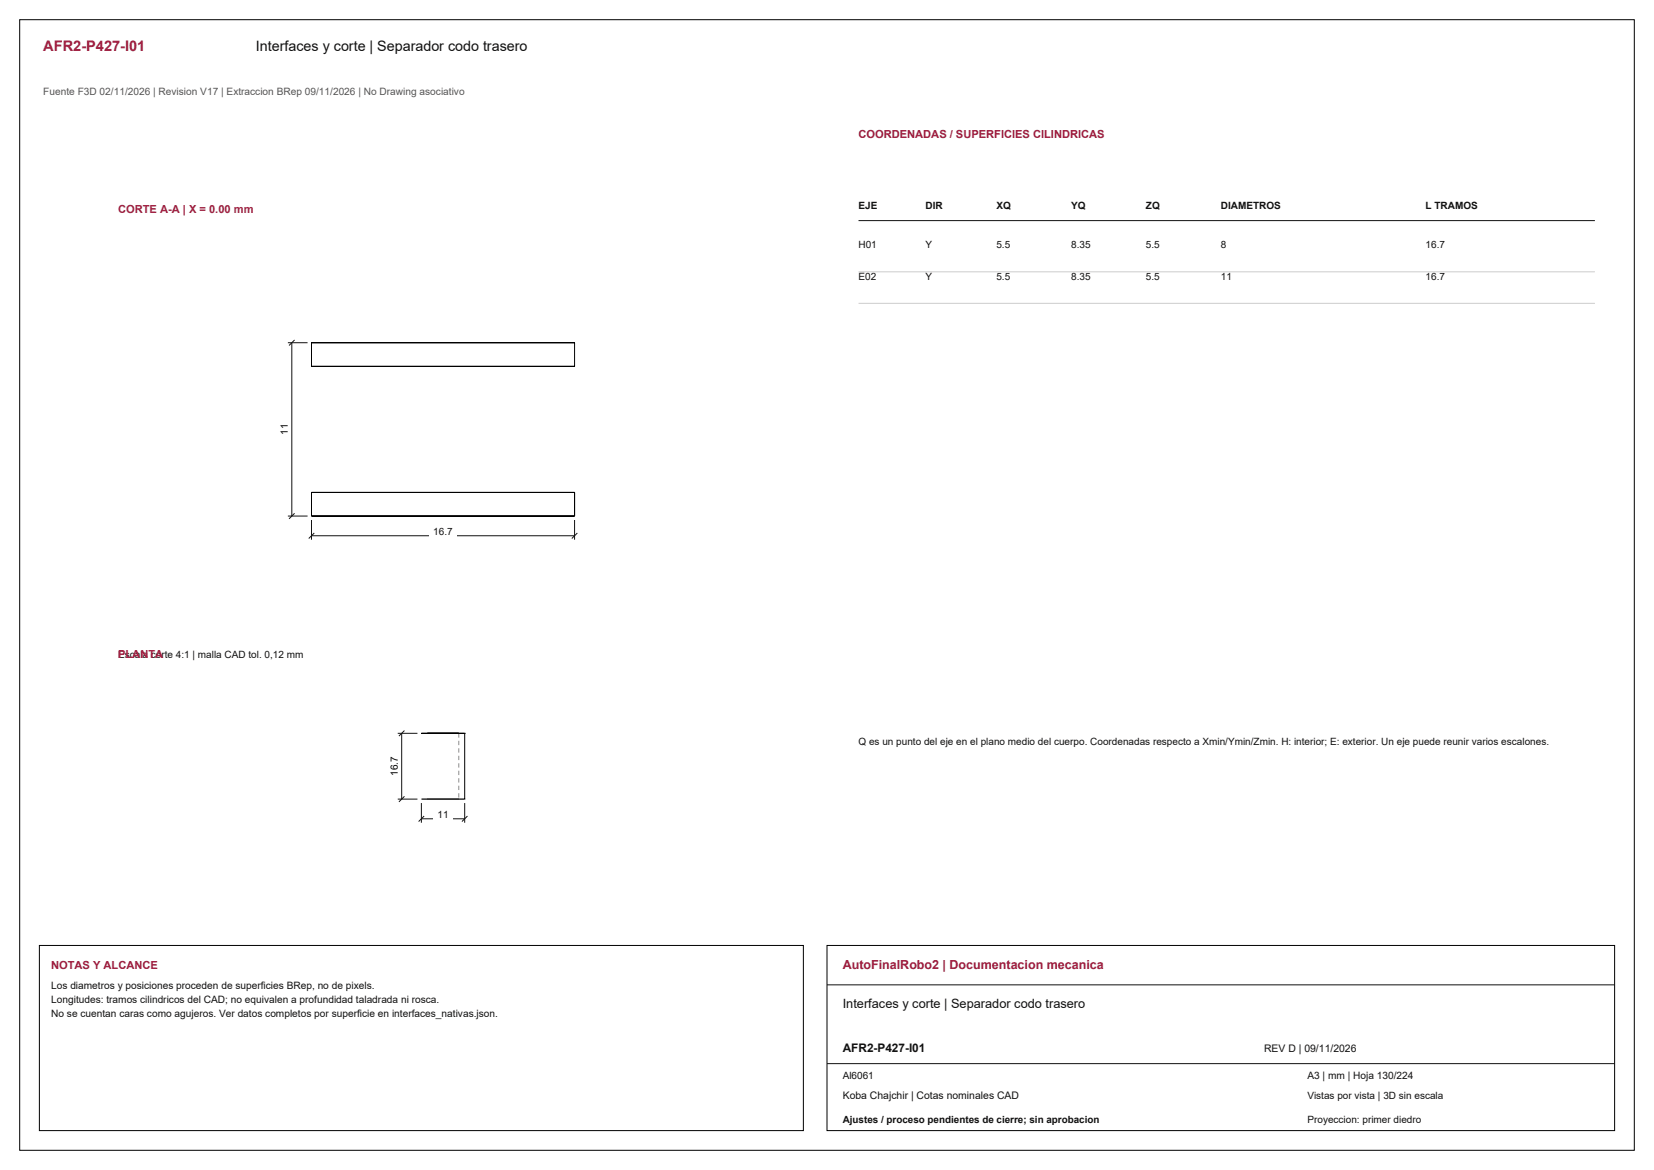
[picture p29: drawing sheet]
<svg xmlns="http://www.w3.org/2000/svg" width="420mm" height="297mm" viewBox="0 0 420 297" stroke-linecap="round" stroke-linejoin="round" font-family="sans-serif">
<defs><g id="words">
<text font-size="3.7" fill="#981b39" x="11" y="13">AFR2-P427-I01</text>
<text font-size="3.6" fill="#111" x="65" y="13">Interfaces y corte | Separador codo trasero</text>
<text font-size="3.2" fill="#981b39" x="214" y="246">AutoFinalRobo2 | Documentacion mecanica</text>
<text font-size="3.2" fill="#111" x="214" y="256">Interfaces y corte | Separador codo trasero</text>
<text font-size="3" fill="#111" x="214" y="267">AFR2-P427-I01</text>
<g font-size="2.8" fill="#981b39">
<text x="218" y="35">COORDENADAS / SUPERFICIES CILINDRICAS</text>
<text x="13" y="246">NOTAS Y ALCANCE</text>
</g>
<g font-size="2.8" fill="#a91843">
<text x="30" y="54">CORTE A-A | X = 0.00 mm</text>
<text x="30" y="167">PLANTA</text>
</g>
<text font-size="2.6" fill="#555" x="11" y="24">Fuente F3D 02/11/2026 | Revision V17 | Extraccion BRep 09/11/2026 | No Drawing asociativo</text>
<g font-size="2.6" fill="#111">
<text x="13" y="251">Los diametros y posiciones proceden de superficies BRep, no de pixels.</text>
<text x="13" y="254.6">Longitudes: tramos cilindricos del CAD; no equivalen a profundidad taladrada ni rosca.</text>
<text x="13" y="258.2">No se cuentan caras como agujeros. Ver datos completos por superficie en interfaces_nativas.json.</text>
<text x="321" y="267">REV D | 09/11/2026</text>
<text x="332" y="274">A3 | mm | Hoja 130/224</text>
<text x="214" y="279">Koba Chajchir | Cotas nominales CAD</text>
</g>
<g font-size="2.5" fill="#111">
<text x="218" y="53">EJE</text>
<text x="235" y="53">DIR</text>
<text x="253" y="53">XQ</text>
<text x="272" y="53">YQ</text>
<text x="291" y="53">ZQ</text>
<text x="310" y="53">DIAMETROS</text>
<text x="362" y="53">L TRAMOS</text>
<text x="218" y="63">H01</text>
<text x="235" y="63">Y</text>
<text x="253" y="63">5.5</text>
<text x="272" y="63">8.35</text>
<text x="291" y="63">5.5</text>
<text x="310" y="63">8</text>
<text x="362" y="63">16.7</text>
<text x="218" y="71">E02</text>
<text x="235" y="71">Y</text>
<text x="253" y="71">5.5</text>
<text x="272" y="71">8.35</text>
<text x="291" y="71">5.5</text>
<text x="310" y="71">11</text>
<text x="362" y="71">16.7</text>
<text x="110" y="135.8">16.7</text>
<text x="30" y="167">Escala corte 4:1 | malla CAD tol. 0,12 mm</text>
<text x="218" y="189">Q es un punto del eje en el plano medio del cuerpo. Coordenadas respecto a Xmin/Ymin/Zmin. H: interior; E: exterior. Un eje puede reunir varios escalones.</text>
<text x="111.1" y="207.6">11</text>
<text x="214" y="274">Al6061</text>
<text x="332" y="279">Vistas por vista | 3D sin escala</text>
<text x="214" y="285">Ajustes / proceso pendientes de cierre; sin aprobacion</text>
<text x="332" y="285">Proyeccion: primer diedro</text>
</g>
<g font-size="2.5">
<text x="73.1" y="110.4" transform="rotate(-90 73.1 110.4)">11</text>
<text x="101" y="197" transform="rotate(-90 101 197)">16.7</text>
</g>
</g></defs>
<path d="M5 5h410v287h-410zM79.1 87h66.8v6h-66.8zM79.1 125h66.8v6h-66.8z" fill="none" stroke="#000" stroke-width=".25"/>
<path d="M79.1 132v5M79.1 136h66.8M79.8 135.3l-1.4 1.4M145.9 132v5M146.6 135.3l-1.4 1.4" fill="none" stroke="#111" stroke-width=".25"/>
<path d="M109 133.9h7v3h-7z" fill-rule="evenodd" fill="#fff"/>
<path d="M73.1 87h5M74.1 87v44M74.8 86.3l-1.4 1.4M73.1 131h5M74.8 130.3l-1.4 1.4" fill="none" stroke="#111" stroke-width=".25"/>
<path d="M70.3 106.9h3.2v4.2h-3.2z" fill-rule="evenodd" fill="#fff"/>
<g fill="none" stroke="#8c8c8c" stroke-width=".25" stroke-dasharray="1.1 .8" stroke-linecap="butt">
<path d="M116.5 186.1v16.7M107 202.8h.1M107.1 202.8h-.1M107.4 202.8h-.3M108 202.8h-.6M108.5 202.8h.1M108.6 202.8h.4M108.6 202.8h-.1M108.7 202.8h-.7M109 202.8h.5M109 202.8h-.4M109.5 202.8h.7"/>
<path d="M109.5 202.8h-.5M109.6 202.8h-.9M110.2 202.8h.9M110.2 202.8h-.7M110.6 202.8h-1M111.1 202.8h.9M111.1 202.8h-.9M111.7 202.8h-1.1M112 202.8h1M112 202.8h-.9M112.8 202.8h-1.1M113 202.8h.9"/>
<path d="M113 202.8h-1M113.9 202.8h-1.1M113.9 202.8h.9M113.9 202.8h-.9M114.8 202.8h.7M114.8 202.8h-.9M114.9 202.8h-1M115.5 202.8h.5M115.5 202.8h-.7M115.9 202.8h-1M116 202.8h.4M116 202.8h-.5"/>
<path d="M116.4 202.8h.1M116.4 202.8h-.4M116.5 202.8h-.1M116.7 202.8h-.8M117.3 202.8h-.6M117.7 202.8h-.4M118 202.8h-.3"/>
</g>
<path d="M107 186.1h11M118 186.1h.1M118 186.1v16.7M107.1 202.8h10.9" fill="none" stroke="#000" stroke-width=".25"/>
<path d="M107 203.9v5M107 207.8h11M107.7 207.2l-1.4 1.4M118 203.9v5M118.7 207.2l-1.4 1.4" fill="none" stroke="#111" stroke-width=".25"/>
<path d="M110.1 205.7h4.8v3h-4.8z" fill-rule="evenodd" fill="#fff"/>
<path d="M101 186.1h5M102 186.1v16.7M102.7 185.5l-1.4 1.4M101 202.8h5M102.7 202.2l-1.4 1.4" fill="none" stroke="#111" stroke-width=".25"/>
<path d="M98.2 191.3h3.2v6.4h-3.2z" fill-rule="evenodd" fill="#fff"/>
<path d="M218 56h187M210 250h200M210 270h200" fill="none" stroke="#111" stroke-width=".25"/>
<path d="M218 69h187M218 77h187" fill="none" stroke="#ccc" stroke-width=".25"/>
<path d="M10 240h194v47h-194zM210 240h200v47h-200z" fill="none" stroke="#000" stroke-width=".25"/>
<use href="#words"/>
</svg>
